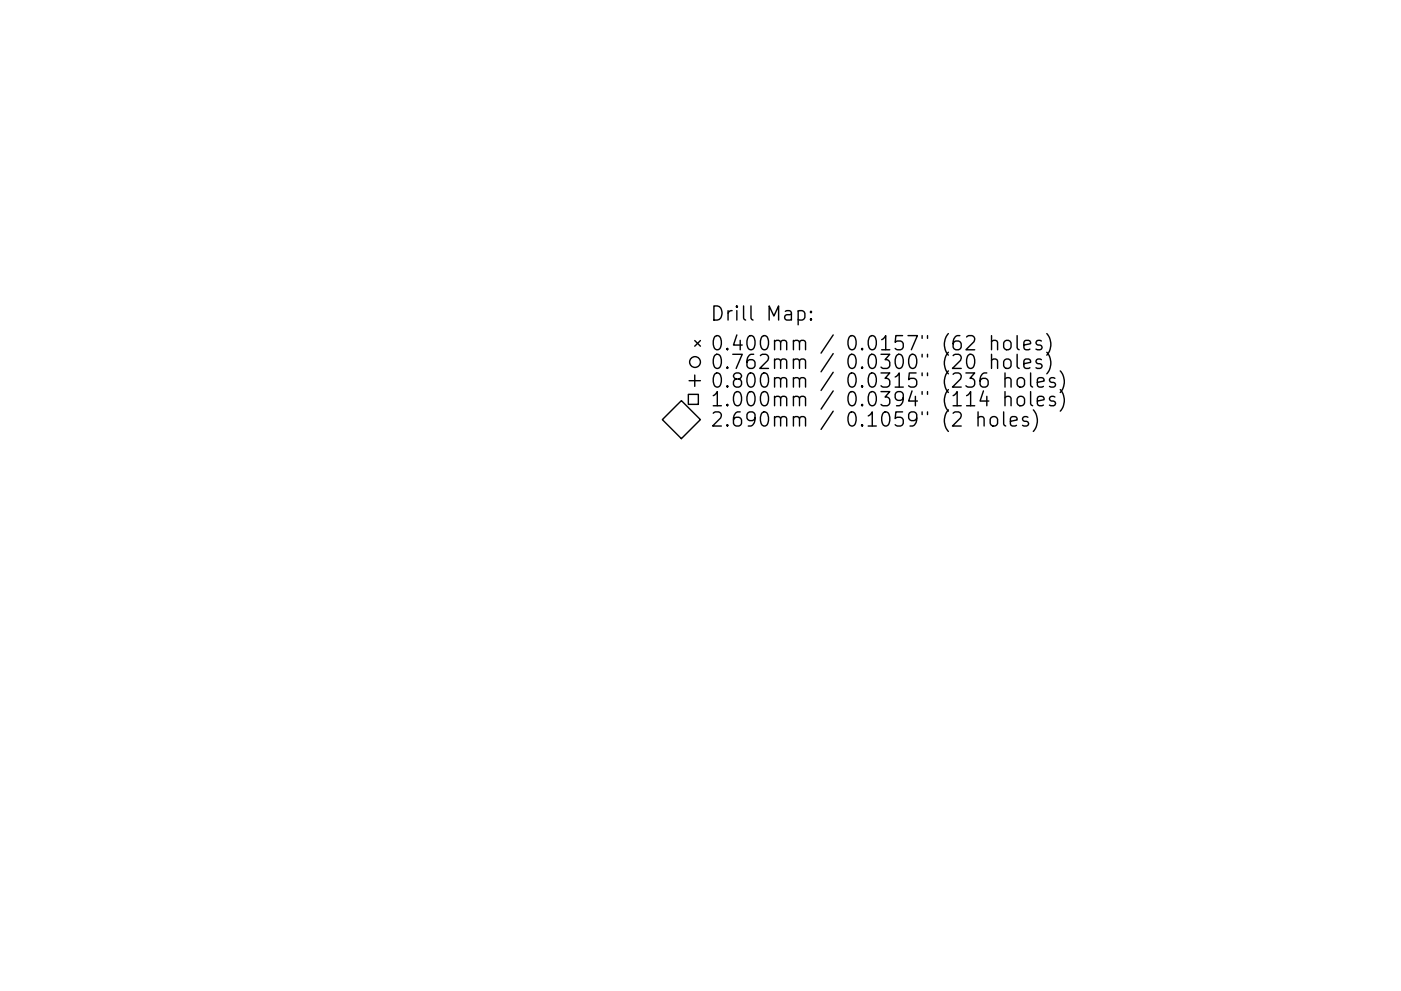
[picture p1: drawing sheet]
<svg xmlns="http://www.w3.org/2000/svg" width="297mm" height="210mm" viewBox="0 0 297 210" stroke-linecap="round" stroke-linejoin="round" font-family="sans-serif">
<defs><g id="words">
<g font-size="4.2">
<text x="150.5" y="68.1">Drill Map:</text>
<text x="150.5" y="74.4">0.400mm / 0.0157&quot; (62 holes)</text>
<text x="150.5" y="78.3">0.762mm / 0.0300&quot; (20 holes)</text>
<text x="150.5" y="82.3">0.800mm / 0.0315&quot; (236 holes)</text>
<text x="150.5" y="86.2">1.000mm / 0.0394&quot; (114 holes)</text>
<text x="150.5" y="90.5">2.690mm / 0.1059&quot; (2 holes)</text>
</g>
</g></defs>
<g fill="none" stroke="#000" stroke-width=".3">
<path d="M147.3 72.3l1.2 1.2M147.3 79.6v2.4M148.5 72.3l-1.2 1.2M169.2 66.1l.9-.2 .6 .6v.8l-.3 .5-.3 .1-.9-.1M171.9 67.6l.2 .2-.2 .1-.1-.1 .1-.2v.3M171.9 66.1l.2 .1-.2 .1-.1-.1 .1-.1v.2M204.9 71.5l.5-.3h.7a.81 .81 0 0 1 .4 1.3l-1.7 1.7h1.9M205.4 75.3a.71 .71 0 0 1 1.1 .4 1.76 1.76 0 0 1-.6 2.5 .77 .77 0 0 1-.8-.6 2.34 2.34 0 0 1 .3-2.3zM209.2 79.1a1.19 1.19 0 0 0-1.4 1.3v1.2l.3 .4 .8 .1 .5-.3 .1-1-.3-.4-.8-.1-.6 .5M210.2 72.5a.74 .74 0 0 1 1.3 .1v1.6M210.2 76.5a.74 .74 0 0 1 1.3 .1v1.6M210.2 71.2v3"/>
<path d="M210.2 75.2v3M212.9 72.5a.81 .81 0 0 1 .8-.3 .81 .81 0 0 1 .7 .6v.8a.81 .81 0 0 1-.8 .6 .81 .81 0 0 1-.8-.6v-.8zM213.1 76.3a.81 .81 0 0 1 1.3 .4v.9a.81 .81 0 0 1-.8 .6 .81 .81 0 0 1-.8-.6v-.9zM213.1 79.1v3M215.7 71.2v2.6l.4 .4M215.7 75.2v2.5l.4 .5M217.1 73.2l1.4-.3-.1-.5-.9-.2-.4 .4v1.2l.1 .3 .3 .1 .9-.1M217.1 77.2l1.4-.3-.1-.6-.9-.1-.4 .4v1.1l.1 .3 .3 .2 .9-.2M218.5 79.1v2.6l.4 .4M220.8 72.4l-.7-.2-.4 .4 .1 .5 1 .3 .1 .2-.1 .5-.3 .1-.8-.1M220.8 76.3l-.7-.1-.4 .4 .1 .4 1 .3 .1 .3-.1 .4-.3 .2-.8-.2M221.9 70.8a3.4 3.4 0 0 1 0 4.6"/>
<path d="M221.9 74.7a3.4 3.4 0 0 1 0 4.6M224.8 78.7a3.4 3.4 0 0 1 0 4.6M144.5 85l4 4-4 4.1-4.1-4.1zM145.9 83.7h2.2v2.1h-2.2zM146.1 80.8h2.4M207.4 88.7a.74 .74 0 0 1 1.3 .1v1.6M207.4 87.4v3M208.5 82.9l-.7 2.2h1.9M209.2 84.1v2M210.1 88.7a.81 .81 0 0 1 .8-.3 .81 .81 0 0 1 .6 .6v.8a.81 .81 0 0 1-.8 .6 .81 .81 0 0 1-.8-.6v-.8zM212.8 87.4v2.6l.4 .4M213.1 80.4a.74 .74 0 0 1 1.3 .2v1.5"/>
<path d="M213.1 84.4a.75 .75 0 0 1 1.3 .1v1.6M213.1 83.1v3M214.2 89.4l1.5-.3-.2-.6-.8-.1-.5 .4v1.2l.2 .2 .3 .2 .8-.2M215.8 80.4a.81 .81 0 0 1 .8-.3 .81 .81 0 0 1 .6 .6v.9a.81 .81 0 0 1-.8 .6 .81 .81 0 0 1-.7-.6v-.9zM215.9 84.2a.81 .81 0 0 1 1.3 .5v.8a.81 .81 0 0 1-.8 .6 .81 .81 0 0 1-.7-.6v-.8zM217.9 88.5l-.7-.1-.4 .4 .1 .4 1 .3 .2 .3-.2 .4-.2 .2-.9-.2M218.5 83.1v2.6l.4 .4M219.1 87a3.4 3.4 0 0 1 0 4.5M219.9 81.1l1.5-.3-.2-.5-.8-.2-.5 .5v1.1l.2 .3 .3 .1 .8-.1M219.9 85.1l1.5-.3-.2-.6-.8-.1-.5 .4v1.2l.2 .2 .3 .2 .8-.2M223.7 80.3l-.8-.2-.4 .5 .2 .4 1 .3 .1 .3-.1 .4-.3 .1-.9-.1M223.7 84.2l-.8-.1-.4 .4 .2 .4 1 .3 .1 .3-.1 .4-.3 .2-.9-.2"/>
<path d="M224.8 82.7a3.4 3.4 0 0 1 0 4.5"/>
<circle cx="147.4" cy="76.8" r="1.14"/>
</g>
<use href="#words"/>
</svg>
